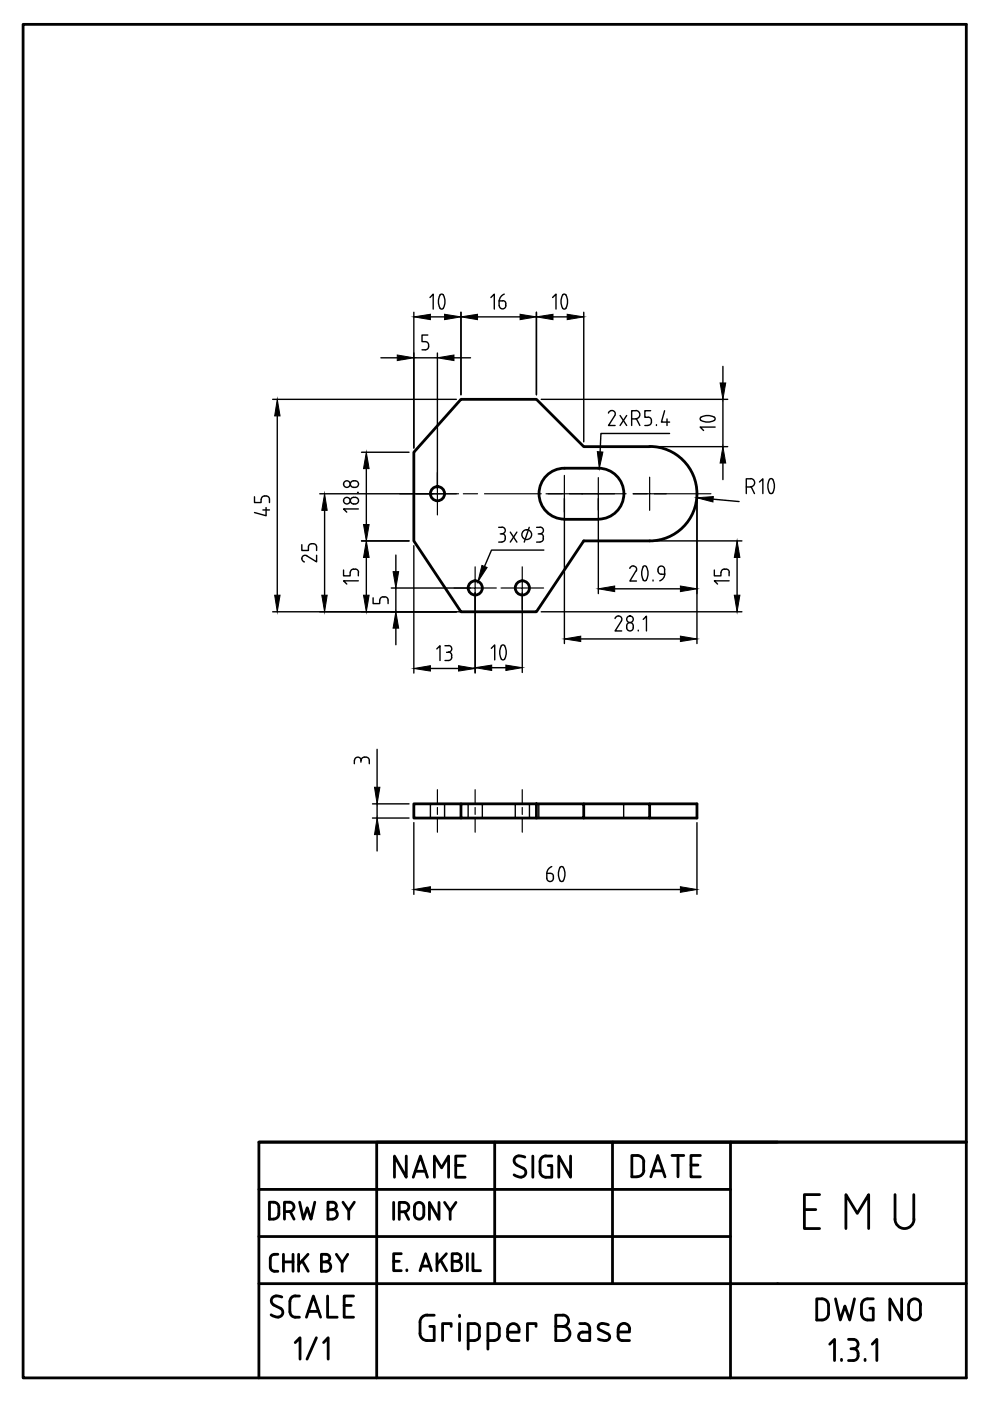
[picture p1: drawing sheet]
<svg xmlns="http://www.w3.org/2000/svg" width="210mm" height="297mm" viewBox="0 0 210 297" stroke-linecap="round" stroke-linejoin="round" font-family="sans-serif">
<!-- layer: 0 -->
<g fill="none" stroke="#000" stroke-width=".59">
<path d="M4.9 5.2h200v286.9h-200zM126.9 99.3h-7.2a5.4 5.4 0 0 0-5.4 5.4 5.4 5.4 0 0 0 5.4 5.4h7.2M126.9 99.3a5.4 5.4 0 0 1 5.4 5.4 5.4 5.4 0 0 1-5.4 5.4M137.8 94.7a10 10 0 0 1 10 10 10 10 0 0 1-10.1 10h-13.9l-10.1 15h-16l-10-15v-18.8l10-11.2h16l10.1 10h13.9M97.7 170.4h16v3h-16zM97.7 170.4h-10v3h10M113.7 170.4h10.1v3h-10.1M123.8 170.4h13.9v3h-13.9M137.7 170.4h10.1v3h-10.1M54.9 242.1h150h-50v50M54.9 252.2h100M59.1 257.4a1.08 1.08 0 0 1-1.1 1"/>
<path d="M59.1 257.4v-1.4a1.08 1.08 0 0 0-1.1-1.1h-.9v3.6h.9M60.3 256.9h1a.99 .99 0 0 0 1-1 .99 .99 0 0 0-1-1h-1v3.6M61.5 256.9l.8 1.6M63.5 254.9l.8 3.6 .8-2.4 .8 2.4 .8-3.6M69.5 256.5h1M70.5 254.9h-1v3.6h1M70.5 254.9a.78 .78 0 0 1 .8 .8 .78 .78 0 0 1-.8 .8 .99 .99 0 0 1 1 1 .99 .99 0 0 1-1 .9M72.7 254.9l1.2 1.8 1.2-1.8M73.9 256.7v1.8M83.5 254.9v3.6M84.7 256.9h1M85.7 254.9h-1v3.6"/>
<path d="M85.7 254.9a.99 .99 0 0 1 1 1 .99 .99 0 0 1-1 1M85.8 256.9l.8 1.6M86.1 245.1v4.5l-2.5-4.5v4.5M87.6 249.6l1.5-4.5 1.5 4.5M87.9 255.9v1.6a.99 .99 0 0 0 1 1 .99 .99 0 0 0 1-1v-1.6M88 248.3h2.2M89.9 255.9a.99 .99 0 0 0-1-1 .99 .99 0 0 0-1 1M92.1 249.6v-4.5l1.5 2.5 1.5-2.5v4.5M93.1 254.9v3.6l-2.1-3.6v3.6M94.3 254.9l1.1 1.8 1.3-1.8M95.4 256.7v1.8M96.6 247.1h1.5"/>
<path d="M98.6 245.1h-2v4.5h2M104.9 242.1h-25v50M109 249.1l.7 .4 .8 .1M109.5 247l1.4 .7a.99 .99 0 0 1 .6 1.1 .99 .99 0 0 1-1 .8M110 245.1a.99 .99 0 0 0-1 .7 .99 .99 0 0 0 .5 1.1M110 245.1l1.3 .2M113 245.1v4.5M114.5 248.3a1.25 1.25 0 0 0 1.2 1.3M115.7 245.1h1.3M115.7 245.1a1.25 1.25 0 0 0-1.2 1.2v2.1M116.2 247.1h.8v2.5h-1.3M121 245.1v4.5l-2.5-4.5v4.5"/>
<path d="M129.9 242.1h-25v30.1M135.1 249.5a1.38 1.38 0 0 0 1.4-1.4v-1.7a1.3 1.3 0 0 0-1.4-1.4h-1.1v4.5h1.1M138 249.5l1.5-4.5 1.5 4.5M138.4 248.2h2.1M142.5 245h2.5M143.7 245v4.5M146.5 247h1.5M148.5 245h-2v4.5h2M154.9 242.1h-25v30.1M164.9 242.1h-110v50M170.5 256.5h2.5M173.8 253.3h-3.3v7.2h3.3"/>
<path d="M189.8 253.3v5.2M189.8 258.5a2.01 2.01 0 0 0 2 2 2.01 2.01 0 0 0 2-2M193.7 253.3v5.2M54.9 262.2h100M54.9 272.2h150M57.3 266.9v1.7a.91 .91 0 0 0 .9 .9h.7M57.5 278.8l.7 .3 .8 .2M58.5 274.7l1.3 .3M58.5 274.8a.99 .99 0 0 0-1 .8 .99 .99 0 0 0 .6 1.1l1.3 .7M58.9 265.9a1.24 1.24 0 0 0-1.5 .6l-.1 .3M59.4 277.3a.99 .99 0 0 1 .5 1.2 .99 .99 0 0 1-.9 .7M60.1 265.9v3.6"/>
<path d="M60.1 267.5h2M61.5 275.9v2.3M61.5 278.2a1.12 1.12 0 0 0 1.1 1.1h.9M62.1 265.9v3.6M62.6 274.8h.9M62.6 274.7a1.12 1.12 0 0 0-1.1 1.2M63.3 265.9v3.6M64.1 267.3l1.2 2.2M65 279.3l1.4-4.5 1.6 4.5M65.3 265.9l-2 2.2M65.4 278h2.1M69.1 267.5a.78 .78 0 0 0 .8-.8 .78 .78 0 0 0-.8-.8h-1v3.6h1a.99 .99 0 0 0 1-1 .99 .99 0 0 0-1-1h-1"/>
<path d="M69.5 274.8v4.5h2M71.3 265.9l1.2 1.9 1.2-1.9M72.5 267.8v1.7M73 276.8h1.5M75 274.8h-2v4.5h2M83.5 267.4h1.2M85.1 265.8h-1.6v3.6h1.6M86.3 269.2v.2M89.1 269.4l1.1-3.6 1.3 3.6M89.4 268.4h1.7M90.5 278.8h1.6M90.6 278.8a1.5 1.5 0 0 0-1.5 1.5"/>
<path d="M92.7 265.8v3.6M93.4 267.2l1.3 2.2M94.6 265.8l-1.9 2.2M96.9 267.4a.78 .78 0 0 0 .8-.8 .78 .78 0 0 0-.8-.8h-1v3.6h1a.99 .99 0 0 0 1-1 .99 .99 0 0 0-1-1h-1M97.4 278.8v.3M99.1 265.8v3.6M100.3 265.8v3.6h1.6M119.3 278.8h-1.5v5.4h1.5M119.3 278.8a1.21 1.21 0 0 1 1.3 1.2 1.21 1.21 0 0 1-1.3 1.2 1.5 1.5 0 0 1 1.5 1.5 1.5 1.5 0 0 1-1.5 1.5M175.7 276.8a1.38 1.38 0 0 0-1.4-1.4h-1.1v4.5a2.08 2.08 0 0 0 2.2-.6l.3-.8v-1.7M177.2 275.4l1 4.5 .9-3 1.1 3 1-4.5M179.4 260.5v-7.2l2.4 4 2.4-4v7.2"/>
<path d="M182.7 276.6v2M184.4 277.4h.8v2.5h-1.3a1.25 1.25 0 0 1-1.2-1.3M185.2 275.4h-1.3a1.25 1.25 0 0 0-1.2 1.2M191.2 275.4v4.5l-2.5-4.5v4.5M192.6 276.6v2M192.7 276.6a1.25 1.25 0 0 1 1.2-1.2 1.25 1.25 0 0 1 1.3 1.2l-.1 2M192.7 278.6a1.25 1.25 0 0 0 1.2 1.3 1.25 1.25 0 0 0 1.3-1.3M62.6 284.6l1-1v4.6M67.1 283.6l-2 4.6M68.6 284.6l1-1v4.6M89.1 280.3v2.4a1.5 1.5 0 0 0 1.4 1.5h1.6v-3h-1M95.7 281.2v-.6h-1.9v3.6"/>
<path d="M97.4 280.6v3.6M99.3 284.2h1.3M100.6 280.6h-1.3v5.4M100.6 280.6a1.04 1.04 0 0 1 1.1 1.1M101.6 281.7v1.5M101.7 283.1a1.04 1.04 0 0 1-1.1 1.1M103.4 284.2h1.4M104.8 280.6h-1.4v5.4M104.8 280.6a1.04 1.04 0 0 1 1.1 1.1v1.5a1.04 1.04 0 0 1-1.1 1M107.6 282.4h2.5a1.29 1.29 0 0 0-.6-1.6 1.29 1.29 0 0 0-1.6 .3 3.4 3.4 0 0 0 0 2.9l.6 .2M108.5 284.2h1.6M113.7 281.2v-.6h-1.9v3.6"/>
<path d="M117.8 281.2h1.5M122.9 280.6h1.1a1.04 1.04 0 0 1 1 1.1v2.5h-1.4a.91 .91 0 0 1-.9-.9 .91 .91 0 0 1 .9-.9M123.6 282.4h1.4M126.9 283.9l.8 .3h.8M127.2 282l1.7 .8a.74 .74 0 0 1 .4 .8 .74 .74 0 0 1-.8 .6M127.6 280.6a.74 .74 0 0 0-.8 .6 .74 .74 0 0 0 .4 .8M127.6 280.6l1.4 .3M131 281.8v1.5a.91 .91 0 0 0 1 .9M131.9 284.2h1.6M133.5 281.8v.6h-2.5M133.5 281.8a1.21 1.21 0 0 0-1.2-1.2 1.21 1.21 0 0 0-1.2 1.2M175.9 285l1-1v4.5"/>
<path d="M178.4 288.2v.3M179.9 284h1M179.9 288.5h1M180.4 286h.5M180.9 284a.99 .99 0 0 1 1 1 .99 .99 0 0 1-1 1 1.12 1.12 0 0 1 1 1.5M181.9 287.5a.99 .99 0 0 1-1 1M183.4 288.2v.3M184.9 285l1-1v4.5"/>
<circle cx="92.8" cy="104.7" r="1.5"/>
<circle cx="100.8" cy="124.7" r="1.5"/>
<circle cx="110.8" cy="124.7" r="1.5"/>
</g>
<!-- layer: Hidden Line -->
<path d="M91.3 170.4v3M94.3 170.4v3M99.3 170.4v3M102.3 170.4v3M109.2 170.4v3M112.3 170.4v3M114.2 170.4v3M132.2 170.4v3" fill="none" stroke="#000" stroke-width=".3"/>
<!-- layer: AM_7 -->
<g fill="none" stroke="#000" stroke-width=".25">
<path d="M84.7 104.7h12.1M88.3 104.7h4.4v4.5M92.7 100.2v4.5h4.5M98.2 104.7h3M102.7 104.7h12.1M115.8 104.7h3.9v3.9M116.2 104.7h3M119.7 100.8v3.9h3.8M120.8 104.7h11.9M123.4 104.7h3.5v3.4M126.9 101.3v3.4h3.4M134.2 104.7h3.5v3.5"/>
<path d="M134.3 104.7h2.9M137.7 101.2v3.5h3.6M138.8 104.7h11.9M96.3 124.7h4.4v4.5M100.7 120.2v4.5h4.5M106.2 124.7h4.5v4.5M110.7 120.2v4.5h4.6M92.7 167.4v3M92.7 171.2v1.5M92.7 173.4v3M100.7 167.4v3M100.7 171.2v1.5"/>
<path d="M100.7 173.4v3M110.7 167.4v3M110.7 171.2v1.5M110.7 173.4v3"/>
</g>
<!-- layer: Annotations -->
<g fill="none" stroke="#000" stroke-width=".3">
<path d="M80.8 75.9h3.4M87.7 66.2v28.8M87.7 75.9h5M90.7 71h-1.2v1.4h.7a.89 .89 0 0 1 .7 .9 .89 .89 0 0 1-.7 .9h-.7M91.2 63.1l.6-.7v3.1M91.3 67.2h3M92.7 74.8v28.9M93.3 62.6a.41 .41 0 0 1 .7 0l.3 1.3-.3 1.5a.43 .43 0 0 1-.7-.1l-.4-1.4zM96.3 75.9h3.5M97.7 66.2v17.5M101.2 67.2h9.1M104.1 63.1l.7-.7v3.1"/>
<path d="M105.9 64.8a.7 .7 0 0 0 .7 .7 .7 .7 0 0 0 .7-.7M106.5 63.8h-.7v1M106.6 63.8h.3l.3 .3v.7M106.9 62.4a1.59 1.59 0 0 0-1 1.4M113.7 66.2v17.5M117.2 63.1l.7-.7v3.1M117.2 67.2h3.1M119.3 62.5a.44 .44 0 0 1 .7 0l.3 1v.9a.96 .96 0 0 1-.7 1.1l-.3-.1M119.3 62.6l-.4 1.3 .4 1.4M123.8 66.2v27.5M153.3 77.7v3.5M57.8 84.7h39"/>
<path d="M58.8 88.2v38M76.7 95.9h10M77.7 99.4v11.8M114.8 84.7h39.5M124.7 94.7h29.6M129.7 87l-.4 .2-.3 .4M129.8 87a.7 .7 0 0 1 .6 1.1M130.3 88.1l-1.3 2.1h1.4M131.5 88.1l1.4 2.1M132.9 88.1l-1.4 2.1M133.9 88.8h.9M134.8 87.1h-.9v3.1"/>
<path d="M134.8 87a.87 .87 0 0 1 .9 .9 .87 .87 0 0 1-.9 .9M134.9 88.8l.8 1.4M136.7 90.2h.7M137.4 88.4a.89 .89 0 0 1 .7 .9 .89 .89 0 0 1-.7 .9M138 87.1h-1.3v1.4h.7M139.2 90v.2M140.9 87.1l-.7 2.4h1.8M141.4 88.8v1.4M142 91.9h-14.6l-.2 3.9M148.6 88.4l1.4-.3 1.4 .3M151.4 88.4a.43 .43 0 0 1 0 .7l-.9 .4h-.9a.96 .96 0 0 1-1.2-.7l.2-.4M151.6 90.6h-3.2l.8 .7"/>
<path d="M153.3 84.7v10M153.3 98.2v3.5M54 105.3v1.3h1.4v-.7M55.7 108.1h1.4M56.4 107.6v1.7l-2.4-.6M56.4 105.2a.79 .79 0 0 0-1 .7M56.4 105.2a.7 .7 0 0 1 .7 .7v.7M66.1 115.3a.81 .81 0 0 1 1 .7v.7M66.1 115.3a.7 .7 0 0 0-.7 .7v.7h-1.4v-1.2M67.1 117.7v1.4l-2-1.3a.71 .71 0 0 0-1.1 .4 .71 .71 0 0 0 .5 .9M67.8 104.7h24M68.8 108.2v18"/>
<path d="M75 105.5a.76 .76 0 0 1 1 .7 .76 .76 0 0 1-1 .6M75 101.9a.76 .76 0 0 1 1 .7 .76 .76 0 0 1-1 .7M75 105.5a.7 .7 0 0 0-.7 .7 .7 .7 0 0 0 .7 .6M75 101.9a.7 .7 0 0 0-.7 .7 .7 .7 0 0 0 .7 .7M75.8 104.4h.2M76 107.9h-3.2l.7 .7M76.7 114.7h10M77.7 118.2v8M83.9 117.7v3.5M87.7 115.7v27M105.7 111.8h.7M106.1 113.2h.3"/>
<path d="M106.4 111.8a.7 .7 0 0 1 .7 .7 .7 .7 0 0 1-.7 .7 .78 .78 0 0 1 .7 1M107.1 114.2a.7 .7 0 0 1-.7 .7h-.7M108.2 112.8l1.4 2.1M109.6 112.8l-1.4 2.1M112.2 111.8l-1 3.1M113.8 111.8h.7M114.1 113.2h.4M114.5 111.8a.7 .7 0 0 1 .7 .7 .7 .7 0 0 1-.7 .7 .7 .7 0 0 1 .7 .7M115.2 113.9v.3M115.2 114.2a.7 .7 0 0 1-.7 .7h-.7M115.3 116.6h-11.1l-1.5 3.5M119.7 105.7v30.7"/>
<path d="M124.7 114.7h32.6M126.9 105.7v20.2M134.3 120l-.5 .1-.3 .4M147.8 105.7v30.7M151.2 105.8l5.5 .5M156.3 118.2v8M158.2 103.3h.9M159.1 101.5h-.9v3.1M159.1 101.5a.87 .87 0 0 1 .9 .8 .87 .87 0 0 1-.9 .9M159.3 103.3l.7 1.3M161 102.2l.7-.7v3.1M163.2 101.7a.41 .41 0 0 1 .6 0l.4 1.4-.3 1.4a.43 .43 0 0 1-.7 0l-.4-1.4z"/>
<path d="M57.8 129.7h40.5M72.8 120.9v1.2h1.4v-.7M75 120.7h.3M75 120.7a.7 .7 0 0 0-.7 .6M75.3 120.7a.7 .7 0 0 1 .7 .6M76 123.1h-3.2l.7 .7M76 121.4v.7M79.1 126.7v1.3h1.4v-.7M81.2 126.6h.4M81.2 126.5a.7 .7 0 0 0-.7 .7M81.6 126.5a.7 .7 0 0 1 .7 .7M82.3 127.3v.7"/>
<path d="M83 124.7h16.8M83.9 124.7v5M83.9 133.2v3.5M92.6 137.6l.7-.7v3.1M94.3 136.9h.8M94.7 138.3h.4M95.1 136.9a.7 .7 0 0 1 .7 .7 .7 .7 0 0 1-.7 .7 .7 .7 0 0 1 .7 .7M95.7 139v.4M95.8 139.3a.7 .7 0 0 1-.7 .7h-.8M100.7 125.7v17M104.2 137.5l.7-.8v3.2M107 136.9l.3 1.4-.3 1.4"/>
<path d="M107 136.9a.43 .43 0 0 0-.7 0l-.3 .9v1a.96 .96 0 0 0 .6 1.1l.4-.2M110.7 125.7v16.9M114.8 129.7h42.5M123.1 135.5h21.2M130.3 124.8h14M130.4 131.1a.73 .73 0 0 1 1-.5 .73 .73 0 0 1 .3 1.1M131.7 131.7l-1.3 2.1h1.4M132.9 132.7a.76 .76 0 0 0 .7 1.1 .76 .76 0 0 0 .7-1.1M134.3 132.7a.7 .7 0 0 0-.7-.7 .7 .7 0 0 0-.7 .7M134.3 120a.7 .7 0 0 1 .6 1.1M134.8 121.1l-1.3 2.1h1.4M135.3 133.6v.2"/>
<path d="M136.3 120.2a.44 .44 0 0 1 .8 0l.3 .9v.9a.96 .96 0 0 1-.7 1.1l-.4-.1M136.4 131.3l.7-.7v3.2M136.4 120.2l-.4 1.4 .4 1.4M138.5 123v.2M139.5 120.7a.79 .79 0 0 0 .7 1.1h.7M140.9 120.7v1M140.9 120.7a.7 .7 0 0 0-.7-.7 .7 .7 0 0 0-.7 .7M141 121.6a1.59 1.59 0 0 1-1.1 1.5M151.5 120.9v1.2h1.4v-.7M153.6 120.7h.3M153.6 120.7a.7 .7 0 0 0-.7 .6M153.9 120.7a.7 .7 0 0 1 .7 .6"/>
<path d="M154.6 123.1h-3.1l.6 .7M154.6 121.4v.7M80 158.9v8M91.3 141.7h5.9M104.3 141.6h3M75.1 161.2v.7M76.5 161.2v.4M77.2 160.5a.81 .81 0 0 1 1.1 .7v.7M77.3 160.5a.7 .7 0 0 0-.7 .7 .7 .7 0 0 0-.7-.7 .7 .7 0 0 0-.7 .7M79 173.4h7.7M79 170.4h7.7M80 170.4v3"/>
<path d="M80 177v3.4M87.7 174.4v15.2M147.8 174.4v15.2M91.3 188.6h53M115.9 185.2v1a.73 .73 0 0 0 .9 .7 .73 .73 0 0 0 .5-1M115.9 185.2h1.1l.3 .3v.4M117 183.7a1.59 1.59 0 0 0-1.1 1.4M118.7 186.7a.44 .44 0 0 0 .7 0M118.7 186.7l-.3-.9v-1a.96 .96 0 0 1 .7-1.1l.3 .2 .4 .9v1l-.4 .9"/>
<circle cx="73.5" cy="102.6" r=".7"/>
<circle cx="73.5" cy="106.2" r=".7"/>
<circle cx="111.7" cy="113.3" r="1.04"/>
<circle cx="133.6" cy="131.3" r=".7"/>
</g>
<g fill="#000" stroke="#000" stroke-width=".21">
<path d="M84.2 75.3l3.5 .6-3.5 .6zM87.7 67.2l3.6-.6v1.2zM94.3 66.6l3.4 .6-3.4 .6zM92.7 75.9l3.6-.6v1.2zM97.7 67.2l3.5-.6v1.2zM110.3 66.6l3.4 .6-3.4 .6zM113.7 67.2l3.5-.6v1.2zM120.3 66.6l3.5 .6-3.5 .6zM58.8 84.7l.6 3.5h-1.2zM77.7 95.9l.6 3.5h-1.2zM126.6 95.8h1.2l-.7 3.5zM152.7 81.2h1.2l-.6 3.5z"/>
<path d="M153.3 94.7l.6 3.5h-1.2zM68.8 104.7l.6 3.5h-1.2zM77.1 111.2h1.2l-.6 3.5zM77.7 114.7l.6 3.5h-1.2zM102.2 119.9l1.1 .4-2 3zM147.7 105.5l3.5-.2v1.1zM156.3 114.7l.6 3.5h-1.2zM58.2 126.2h1.2l-.6 3.5zM68.2 126.2h1.2l-.6 3.5zM77.1 126.2h1.2l-.6 3.5zM83.9 129.7l.6 3.5h-1.2zM83.3 121.2h1.2l-.6 3.5z"/>
<path d="M119.7 135.5l3.4-.6v1.1zM126.9 124.8l3.4-.6v1.2zM144.3 124.2l3.5 .6-3.5 .6zM144.3 134.9l3.5 .6-3.5 .5zM155.7 126.2h1.2l-.6 3.5zM87.7 141.7l3.6-.6v1.2zM97.2 141.1l3.5 .6-3.5 .6zM100.7 141.6l3.6-.6v1.2zM107.3 141l3.4 .6-3.4 .6zM80 173.4l.5 3.6h-1.1zM79.4 166.9h1.1l-.5 3.5zM87.7 188.6l3.6-.6v1.2z"/>
<path d="M144.3 188l3.5 .6-3.5 .6z"/>
</g>
</svg>
